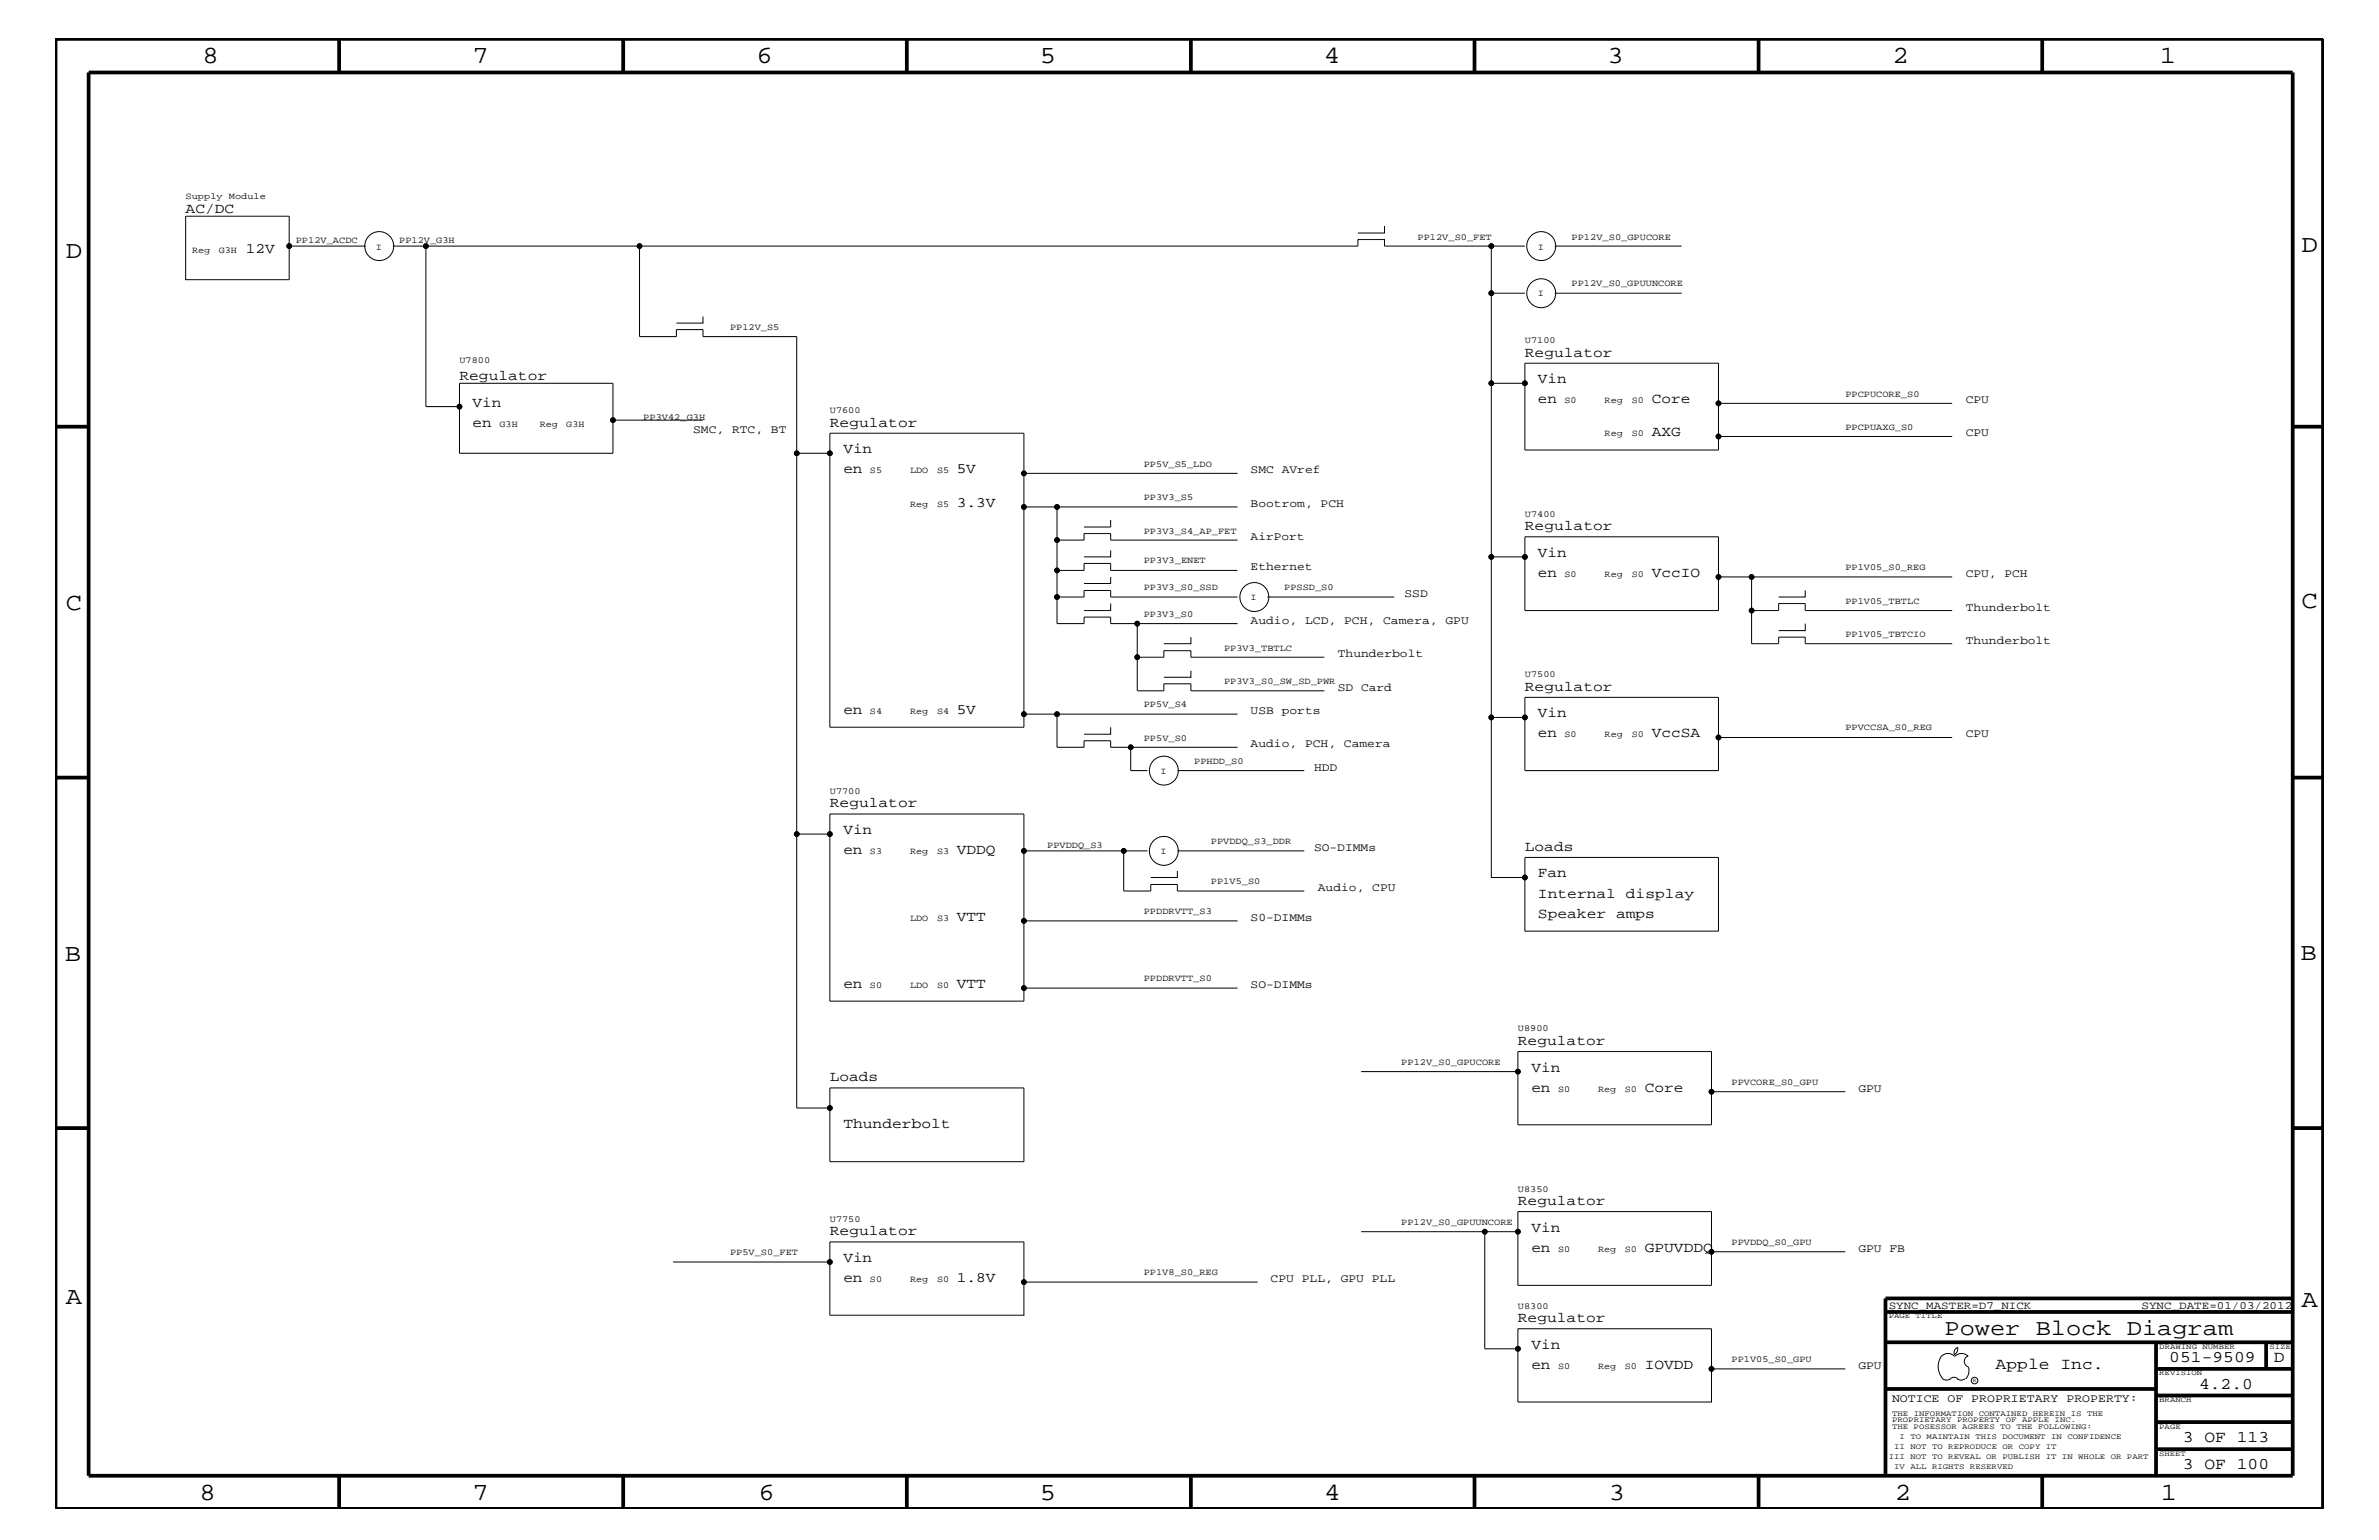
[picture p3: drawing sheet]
<svg xmlns="http://www.w3.org/2000/svg" width="432mm" height="279mm" viewBox="0 0 432 279" stroke-linecap="round" stroke-linejoin="round" font-family="sans-serif">
<defs><g id="words">
<g font-size="4.5">
<text x="36.7" y="11.5">8</text>
<text x="85.8" y="11.5">7</text>
<text x="137.3" y="11.5">6</text>
<text x="188.7" y="11.5">5</text>
<text x="240.3" y="11.5">4</text>
<text x="291.8" y="11.5">3</text>
<text x="343.5" y="11.5">2</text>
<text x="392" y="11.5">1</text>
<text x="11.9" y="46.8">D</text>
<text x="417.7" y="45.7">D</text>
<text x="11.9" y="110.6">C</text>
<text x="417.7" y="110.3">C</text>
<text x="11.8" y="174.3">B</text>
<text x="417.6" y="174.2">B</text>
<text x="11.9" y="236.7">A</text>
<text x="417.7" y="237.1">A</text>
<text x="36.2" y="272.1">8</text>
<text x="85.8" y="272.1">7</text>
<text x="137.7" y="272.1">6</text>
<text x="188.7" y="272.1">5</text>
<text x="240.4" y="272.1">4</text>
<text x="292" y="272.1">3</text>
<text x="343.9" y="272.1">2</text>
<text x="392.2" y="272.1">1</text>
</g>
<text font-size="4.1" x="352.9" y="242.3">Power Block Diagram</text>
<g font-size="3">
<text x="362.2" y="248.4">Apple Inc.</text>
<text x="393.7" y="247.1">051-9509</text>
<text x="399.2" y="252">4.2.0</text>
<text x="412.7" y="247.1">D</text>
<text x="396.2" y="261.6">3 OF 113</text>
<text x="396.2" y="266.6">3 OF 100</text>
</g>
<g font-size="2.6">
<text x="33.7" y="38.6">AC/DC</text>
<text x="44.6" y="45.9">12V</text>
<text x="276.8" y="64.7">Regulator</text>
<text x="83.4" y="68.9">Regulator</text>
<text x="279.1" y="69.5">Vin</text>
<text x="85.8" y="73.8">Vin</text>
<text x="85.8" y="77.4">en</text>
<text x="150.6" y="77.4">Regulator</text>
<text x="279.1" y="73.2">en</text>
<text x="299.8" y="73.2">Core</text>
<text x="153.1" y="82.2">Vin</text>
<text x="299.8" y="79.2">AXG</text>
<text x="153.1" y="85.9">en</text>
<text x="173.7" y="85.9">5V</text>
<text x="173.7" y="92">3.3V</text>
<text x="276.8" y="96.2">Regulator</text>
<text x="279.1" y="101">Vin</text>
<text x="279.1" y="104.7">en</text>
<text x="299.8" y="104.7">VccIO</text>
<text x="276.8" y="125.3">Regulator</text>
<text x="153.1" y="129.6">en</text>
<text x="173.7" y="129.6">5V</text>
<text x="279.1" y="130.2">Vin</text>
<text x="279.1" y="133.8">en</text>
<text x="299.8" y="133.8">VccSA</text>
<text x="150.6" y="146.5">Regulator</text>
<text x="153.1" y="155">en</text>
<text x="153.1" y="151.3">Vin</text>
<text x="173.7" y="155">VDDQ</text>
<text x="276.8" y="154.4">Loads</text>
<text x="279.1" y="159.2">Fan</text>
<text x="173.7" y="167.1">VTT</text>
<text x="279.1" y="162.8">Internal display</text>
<text x="279.1" y="166.5">Speaker amps</text>
<text x="153.1" y="179.3">en</text>
<text x="173.7" y="179.3">VTT</text>
<text x="275.5" y="189.5">Regulator</text>
<text x="150.6" y="196.2">Loads</text>
<text x="278" y="194.4">Vin</text>
<text x="278" y="198.1">en</text>
<text x="298.5" y="198.1">Core</text>
<text x="153.1" y="204.7">Thunderbolt</text>
<text x="275.5" y="218.6">Regulator</text>
<text x="150.6" y="224.1">Regulator</text>
<text x="278" y="227.1">en</text>
<text x="278" y="223.5">Vin</text>
<text x="298.5" y="227.1">GPUVDDQ</text>
<text x="153.1" y="232.6">en</text>
<text x="153.1" y="229">Vin</text>
<text x="173.7" y="232.6">1.8V</text>
<text x="275.5" y="239.9">Regulator</text>
<text x="278" y="244.7">Vin</text>
<text x="278" y="248.4">en</text>
<text x="298.5" y="248.4">IOVDD</text>
</g>
<g font-size="2.1">
<text x="356.8" y="73.2">CPU</text>
<text x="125.8" y="78.6">SMC, RTC, BT</text>
<text x="356.8" y="79.2">CPU</text>
<text x="227" y="85.9">SMC AVref</text>
<text x="227" y="92">Bootrom, PCH</text>
<text x="227" y="98">AirPort</text>
<text x="227" y="103.5">Ethernet</text>
<text x="356.8" y="104.7">CPU, PCH</text>
<text x="227" y="113.1">Audio, LCD, PCH, Camera, GPU</text>
<text x="254.9" y="108.3">SSD</text>
<text x="356.8" y="110.8">Thunderbolt</text>
<text x="242.8" y="119.2">Thunderbolt</text>
<text x="356.8" y="116.8">Thunderbolt</text>
<text x="242.8" y="125.3">SD Card</text>
<text x="227" y="129.6">USB ports</text>
<text x="227" y="135.6">Audio, PCH, Camera</text>
<text x="356.8" y="133.8">CPU</text>
<text x="238.5" y="139.8">HDD</text>
<text x="238.5" y="154.4">SO-DIMMs</text>
<text x="239.2" y="161.7">Audio, CPU</text>
<text x="227" y="167.1">S0-DIMMs</text>
<text x="227" y="179.3">SO-DIMMs</text>
<text x="337.3" y="198.1">GPU</text>
<text x="337.3" y="227.1">GPU FB</text>
<text x="230.6" y="232.6">CPU PLL, GPU PLL</text>
<text x="337.3" y="248.4">GPU</text>
<text x="343.4" y="254.4">NOTICE OF PROPRIETARY PROPERTY:</text>
</g>
<g font-size="2">
<text x="342.8" y="237.4">SYNC_MASTER=D7_NICK</text>
<text x="388.7" y="237.4">SYNC_DATE=01/03/2012</text>
</g>
<g font-size="1.7">
<text x="33.7" y="36.2">Supply Module</text>
<text x="34.9" y="45.9">Reg</text>
<text x="39.7" y="45.9">G3H</text>
<text x="53.7" y="44.1">PP12V_ACDC</text>
<text x="68.2" y="45.3">I</text>
<text x="72.5" y="44.1">PP12V_G3H</text>
<text x="257.3" y="43.5">PP12V_S0_FET</text>
<text x="279.1" y="45.3">I</text>
<text x="285.2" y="43.5">PP12V_S0_GPUCORE</text>
<text x="279.1" y="53.8">I</text>
<text x="285.2" y="51.9">PP12V_S0_GPUUNCORE</text>
<text x="132.5" y="59.8">PP12V_S5</text>
<text x="83.4" y="65.9">U7800</text>
<text x="276.8" y="62.3">U7100</text>
<text x="334.9" y="72">PPCPUCORE_S0</text>
<text x="90.7" y="77.4">G3H</text>
<text x="98" y="77.4">Reg</text>
<text x="102.8" y="77.4">G3H</text>
<text x="116.8" y="76.2">PP3V42_G3H</text>
<text x="150.6" y="75">U7600</text>
<text x="284" y="73.2">S0</text>
<text x="291.3" y="73.2">Reg</text>
<text x="296.2" y="73.2">S0</text>
<text x="291.3" y="79.2">Reg</text>
<text x="296.2" y="79.2">S0</text>
<text x="334.9" y="78">PPCPUAXG_S0</text>
<text x="157.9" y="85.9">S5</text>
<text x="165.2" y="85.9">LDO</text>
<text x="170.1" y="85.9">S5</text>
<text x="207.6" y="84.7">PP5V_S5_LDO</text>
<text x="165.2" y="92">Reg</text>
<text x="170.1" y="92">S5</text>
<text x="207.6" y="90.7">PP3V3_S5</text>
<text x="276.8" y="93.8">U7400</text>
<text x="207.6" y="96.8">PP3V3_S4_AP_FET</text>
<text x="207.6" y="107.1">PP3V3_S0_SSD</text>
<text x="207.6" y="102.2">PP3V3_ENET</text>
<text x="233.1" y="107.1">PPSSD_S0</text>
<text x="284" y="104.7">S0</text>
<text x="291.3" y="104.7">Reg</text>
<text x="296.2" y="104.7">S0</text>
<text x="334.9" y="103.5">PP1V05_S0_REG</text>
<text x="207.6" y="112">PP3V3_S0</text>
<text x="227" y="108.9">I</text>
<text x="334.9" y="109.5">PP1V05_TBTLC</text>
<text x="222.2" y="118.1">PP3V3_TBTLC</text>
<text x="334.9" y="115.6">PP1V05_TBTCIO</text>
<text x="222.2" y="124.1">PP3V3_S0_SW_SD_PWR</text>
<text x="276.8" y="122.9">U7500</text>
<text x="157.9" y="129.6">S4</text>
<text x="165.2" y="129.6">Reg</text>
<text x="170.1" y="129.6">S4</text>
<text x="207.6" y="128.3">PP5V_S4</text>
<text x="207.6" y="134.4">PP5V_S0</text>
<text x="284" y="133.8">S0</text>
<text x="291.3" y="133.8">Reg</text>
<text x="296.2" y="133.8">S0</text>
<text x="334.9" y="132.5">PPVCCSA_S0_REG</text>
<text x="210.7" y="140.4">I</text>
<text x="216.7" y="138.6">PPHDD_S0</text>
<text x="150.6" y="144">U7700</text>
<text x="157.9" y="155">S3</text>
<text x="165.2" y="155">Reg</text>
<text x="170.1" y="155">S3</text>
<text x="190.1" y="153.8">PPVDDQ_S3</text>
<text x="210.7" y="155">I</text>
<text x="219.8" y="153.2">PPVDDQ_S3_DDR</text>
<text x="219.8" y="160.5">PP1V5_S0</text>
<text x="165.2" y="167.1">LDO</text>
<text x="170.1" y="167.1">S3</text>
<text x="207.6" y="165.9">PPDDRVTT_S3</text>
<text x="157.9" y="179.3">S0</text>
<text x="165.2" y="179.3">LDO</text>
<text x="170.1" y="179.3">S0</text>
<text x="207.6" y="178">PPDDRVTT_S0</text>
<text x="275.5" y="187.1">U8900</text>
<text x="254.3" y="193.2">PP12V_S0_GPUCORE</text>
<text x="314.3" y="196.8">PPVCORE_S0_GPU</text>
<text x="282.8" y="198.1">S0</text>
<text x="290.1" y="198.1">Reg</text>
<text x="294.9" y="198.1">S0</text>
<text x="150.6" y="221.7">U7750</text>
<text x="275.5" y="216.2">U8350</text>
<text x="132.5" y="227.7">PP5V_S0_FET</text>
<text x="254.3" y="222.3">PP12V_S0_GPUUNCORE</text>
<text x="282.8" y="227.1">S0</text>
<text x="290.1" y="227.1">Reg</text>
<text x="294.9" y="227.1">S0</text>
<text x="314.3" y="225.9">PPVDDQ_S0_GPU</text>
<text x="157.9" y="232.6">S0</text>
<text x="165.2" y="232.6">Reg</text>
<text x="170.1" y="232.6">S0</text>
<text x="207.6" y="231.3">PP1V8_S0_REG</text>
<text x="275.5" y="237.4">U8300</text>
<text x="282.8" y="248.4">S0</text>
<text x="290.1" y="248.4">Reg</text>
<text x="294.9" y="248.4">S0</text>
<text x="314.3" y="247.1">PP1V05_S0_GPU</text>
</g>
<g font-size="1.4">
<text x="342.8" y="239.2">PAGE TITLE</text>
<text x="391.9" y="244.7">DRAWING NUMBER</text>
<text x="411.9" y="244.7">SIZE</text>
<text x="391.9" y="249.5">REVISION</text>
<text x="343.4" y="256.8">THE INFORMATION CONTAINED HEREIN IS THE</text>
<text x="391.9" y="254.4">BRANCH</text>
<text x="343.4" y="259.3">THE POSESSOR AGREES TO THE FOLLOWING:</text>
<text x="343.4" y="258">PROPRIETARY PROPERTY OF APPLE INC.</text>
<text x="343.8" y="262.9">II NOT TO REPRODUCE OR COPY IT</text>
<text x="344.8" y="261.1">I TO MAINTAIN THIS DOCUMENT IN CONFIDENCE</text>
<text x="391.9" y="259.3">PAGE</text>
<text x="342.8" y="264.7">III NOT TO REVEAL OR PUBLISH IT IN WHOLE OR PART</text>
<text x="343.8" y="266.6">IV ALL RIGHTS RESERVED</text>
<text x="391.9" y="264.1">SHEET</text>
</g>
<text font-size="1" x="358.1" y="250.7">R</text>
</g></defs>
<g fill="none" stroke="#000" stroke-width=".68" stroke-linecap="butt">
<path d="M10.1 7.1h411.5v266.7h-411.5zM16.1 13.2h400v254.5h-400zM61.6 7.1v6.1M113.1 7.1v6.1M164.6 7.1v6.1M216.2 7.1v6.1M267.6 7.1v6.1M319.2 7.1v6.1M370.7 7.1v6.1M10.1 77.4h6M416.1 77.4h5.5M10.1 141.1h6"/>
<path d="M416.1 141.1h5.5M10.1 204.7h6M416.1 204.7h5.5M342.2 238h73.9M416.1 235.6h-73.9v32.1M342.2 243.5h73.9M342.2 252h49.1M391.3 248.4h24.8M391.3 243.5v24.2M391.3 258h24.8M391.3 253.2h24.8M411.3 243.5v4.9"/>
<path d="M61.6 267.7v6.1M113.1 267.7v6.1M164.6 267.7v6.1M216.2 268v5.8M267.6 267.7v6.1M319.2 267.7v6.1M370.7 267.7v6.1M391.3 262.9h24.8"/>
</g>
<g fill="none" stroke="#000" stroke-width=".18">
<path d="M33.7 39.2h18.8v11.5h-18.8zM52.5 44.6h13.9M71.3 44.6h6v29.2h6.1M77.3 44.6h38.8v16.5h6.7v-1.3h4.8v1.3h17v90.2M116.1 44.6h130.4v-1.1h4.8v1.1h25.5M127.6 57.4v1.2h-4.8M251.3 41v1.3h-4.8M270.7 53.2h6.1M270.7 44.6v85.6M282.2 44.6h23M282.2 53.2h23M83.4 69.5h27.9v12.7h-27.9z"/>
<path d="M111.3 76.2h16.3M150.6 78.6h35.2v53.3h-35.2zM270.7 69.5h6.1M276.8 65.9h35.1v15.7h-35.1zM311.9 79.2h42.4M311.9 73.2h42.4M144.6 82.2h6M185.8 92h6.1M185.8 85.9h38.8M191.9 98h4.9v-1.2h4.8v1.2h23M191.9 98v15.1h4.9v-1.1h4.8v1.1h4.8M201.6 99.9v1.1h-4.8"/>
<path d="M201.6 94.3v1.3h-4.8M224.6 92h-32.7v6M276.8 97.4h35.1v13.4h-35.1zM191.9 103.5h4.9v-1.3h4.8v1.3h23M191.9 108.3h4.9v-1.2h4.8v1.2h23M201.6 109.5v1.3h-4.8M201.6 104.7v1.2h-4.8M216.2 115.6v1.2h-5M224.6 113.1h-18.2v6.1M230 108.3h23.1M240.4 119.2h-24.2v-1.1h-5v1.1h-4.8v6.1h4.8v-1.2h5v1.2h24.2M270.7 101h6.1"/>
<path d="M311.9 104.7h6M327.7 107.1v1.2h-4.9M327.7 113.1v1.3h-4.9M354.3 110.8h-26.6v-1.3h-4.9v1.3h-4.9v6h4.9v-1.2h4.9v1.2h26.6M354.3 104.7h-36.4v6.1M185.8 129.6h6.1M201.6 131.9v1.3h-4.8M205.2 135.6v4.2h3.1M213.7 139.8h23M216.2 121.7v1.2h-5M224.6 129.6h-32.7v6h4.9v-1.2h4.8v1.2h23M270.7 130.2v29h6.1"/>
<path d="M270.7 130.2h6.1M276.8 126.5h35.1v13.3h-35.1zM311.9 133.8h42.4M150.6 151.3h-6v49.7h6M150.6 147.7h35.2v33.9h-35.2zM185.8 154.4h18.2M208.3 154.4h-4.3v7.3h4.9v-1.2h4.8v1.2h23M213.7 158v1.2h-4.8M213.7 154.4h23M276.8 155.6h35.1v13.3h-35.1zM185.8 167.1h38.8M185.8 179.3h38.8"/>
<path d="M150.6 197.4h35.2v13.4h-35.2zM247.1 194.4h28.4M275.5 190.8h35.1v13.3h-35.1zM310.6 198.1h24.3M275.5 219.8h35.1v13.4h-35.1zM122.2 229h28.4M150.6 225.3h35.2v13.3h-35.2zM185.8 232.6h42.5M247.1 223.5h28.4M269.5 223.5v21.2h6M310.6 227.1h24.3M275.5 241.1h35.1v13.3h-35.1z"/>
<path d="M310.6 248.4h24.3M352.3 246.1a1.72 1.72 0 0 1 2.5 0 1.69 1.69 0 0 1 2.4 0M352.4 246a3.2 3.2 0 0 0 .4 4.3l.8 .1 .4-.2M354 250.2l.7-.3 .7 .3M355.2 250.2l.7 .2 .7-.2M355.3 244.4v.3a1.18 1.18 0 0 1-.6 1.1M355.4 244.4a.99 .99 0 0 0-.6 1.4M357.2 246a1.04 1.04 0 0 0-.7 1 1.04 1.04 0 0 0 .7 1M357.3 248l.1 .7a2.11 2.11 0 0 1-.6 1.5"/>
<circle cx="52.5" cy="44.6" r=".42"/>
<circle cx="68.8" cy="44.6" r="2.62"/>
<circle cx="77.3" cy="44.6" r=".42"/>
<circle cx="116.1" cy="44.6" r=".42"/>
<circle cx="270.7" cy="44.6" r=".42"/>
<circle cx="270.7" cy="53.2" r=".42"/>
<circle cx="279.7" cy="44.6" r="2.62"/>
<circle cx="279.7" cy="53.2" r="2.62"/>
<circle cx="83.4" cy="73.8" r=".42"/>
<circle cx="111.3" cy="76.2" r=".42"/>
<circle cx="270.7" cy="69.5" r=".42"/>
<circle cx="276.8" cy="69.5" r=".42"/>
<circle cx="311.9" cy="79.2" r=".42"/>
<circle cx="311.9" cy="73.2" r=".42"/>
<circle cx="144.6" cy="82.2" r=".42"/>
<circle cx="150.6" cy="82.2" r=".42"/>
<circle cx="185.8" cy="92" r=".42"/>
<circle cx="185.8" cy="85.9" r=".42"/>
<circle cx="191.9" cy="92" r=".42"/>
<circle cx="191.9" cy="98" r=".42"/>
<circle cx="191.9" cy="108.3" r=".42"/>
<circle cx="191.9" cy="103.5" r=".42"/>
<circle cx="206.4" cy="113.1" r=".42"/>
<circle cx="206.4" cy="119.2" r=".42"/>
<circle cx="227.7" cy="108.3" r="2.62"/>
<circle cx="270.7" cy="101" r=".42"/>
<circle cx="276.8" cy="101" r=".42"/>
<circle cx="311.9" cy="104.7" r=".42"/>
<circle cx="317.9" cy="104.7" r=".42"/>
<circle cx="317.9" cy="110.8" r=".42"/>
<circle cx="185.8" cy="129.6" r=".42"/>
<circle cx="191.9" cy="129.6" r=".42"/>
<circle cx="205.2" cy="135.6" r=".42"/>
<circle cx="211.2" cy="139.8" r="2.62"/>
<circle cx="270.7" cy="130.2" r=".42"/>
<circle cx="276.8" cy="130.2" r=".42"/>
<circle cx="311.9" cy="133.8" r=".42"/>
<circle cx="144.6" cy="151.3" r=".42"/>
<circle cx="150.6" cy="151.3" r=".42"/>
<circle cx="185.8" cy="154.4" r=".42"/>
<circle cx="204" cy="154.4" r=".42"/>
<circle cx="211.2" cy="154.4" r="2.62"/>
<circle cx="276.8" cy="159.2" r=".42"/>
<circle cx="185.8" cy="179.3" r=".42"/>
<circle cx="185.8" cy="167.1" r=".42"/>
<circle cx="275.5" cy="194.4" r=".42"/>
<circle cx="310.6" cy="198.1" r=".42"/>
<circle cx="150.6" cy="201" r=".42"/>
<circle cx="150.6" cy="229" r=".42"/>
<circle cx="185.8" cy="232.6" r=".42"/>
<circle cx="269.5" cy="223.5" r=".42"/>
<circle cx="275.5" cy="223.5" r=".42"/>
<circle cx="310.6" cy="227.1" r=".42"/>
<circle cx="275.5" cy="244.7" r=".42"/>
<circle cx="310.6" cy="248.4" r=".42"/>
<circle cx="358.4" cy="250.5" r=".59"/>
</g>
<g fill="#000">
<circle cx="52.5" cy="44.6" r=".42"/>
<circle cx="77.3" cy="44.6" r=".42"/>
<circle cx="116.1" cy="44.6" r=".42"/>
<circle cx="270.7" cy="44.6" r=".42"/>
<circle cx="270.7" cy="53.2" r=".42"/>
<circle cx="83.4" cy="73.8" r=".42"/>
<circle cx="111.3" cy="76.2" r=".42"/>
<circle cx="270.7" cy="69.5" r=".42"/>
<circle cx="276.8" cy="69.5" r=".42"/>
<circle cx="311.9" cy="79.2" r=".42"/>
<circle cx="311.9" cy="73.2" r=".42"/>
<circle cx="144.6" cy="82.2" r=".42"/>
<circle cx="150.6" cy="82.2" r=".42"/>
<circle cx="185.8" cy="92" r=".42"/>
<circle cx="185.8" cy="85.9" r=".42"/>
<circle cx="191.9" cy="92" r=".42"/>
<circle cx="191.9" cy="98" r=".42"/>
<circle cx="191.9" cy="108.3" r=".42"/>
<circle cx="191.9" cy="103.5" r=".42"/>
<circle cx="206.4" cy="113.1" r=".42"/>
<circle cx="206.4" cy="119.2" r=".42"/>
<circle cx="270.7" cy="101" r=".42"/>
<circle cx="276.8" cy="101" r=".42"/>
<circle cx="311.9" cy="104.7" r=".42"/>
<circle cx="317.9" cy="104.7" r=".42"/>
<circle cx="317.9" cy="110.8" r=".42"/>
<circle cx="185.8" cy="129.6" r=".42"/>
<circle cx="191.9" cy="129.6" r=".42"/>
<circle cx="205.2" cy="135.6" r=".42"/>
<circle cx="270.7" cy="130.2" r=".42"/>
<circle cx="276.8" cy="130.2" r=".42"/>
<circle cx="311.9" cy="133.8" r=".42"/>
<circle cx="144.6" cy="151.3" r=".42"/>
<circle cx="150.6" cy="151.3" r=".42"/>
<circle cx="185.8" cy="154.4" r=".42"/>
<circle cx="204" cy="154.4" r=".42"/>
<circle cx="276.8" cy="159.2" r=".42"/>
<circle cx="185.8" cy="179.3" r=".42"/>
<circle cx="185.8" cy="167.1" r=".42"/>
<circle cx="275.5" cy="194.4" r=".42"/>
<circle cx="310.6" cy="198.1" r=".42"/>
<circle cx="150.6" cy="201" r=".42"/>
<circle cx="150.6" cy="229" r=".42"/>
<circle cx="185.8" cy="232.6" r=".42"/>
<circle cx="269.5" cy="223.5" r=".42"/>
<circle cx="275.5" cy="223.5" r=".42"/>
<circle cx="310.6" cy="227.1" r=".42"/>
<circle cx="275.5" cy="244.7" r=".42"/>
<circle cx="310.6" cy="248.4" r=".42"/>
</g>
<use href="#words"/>
</svg>
